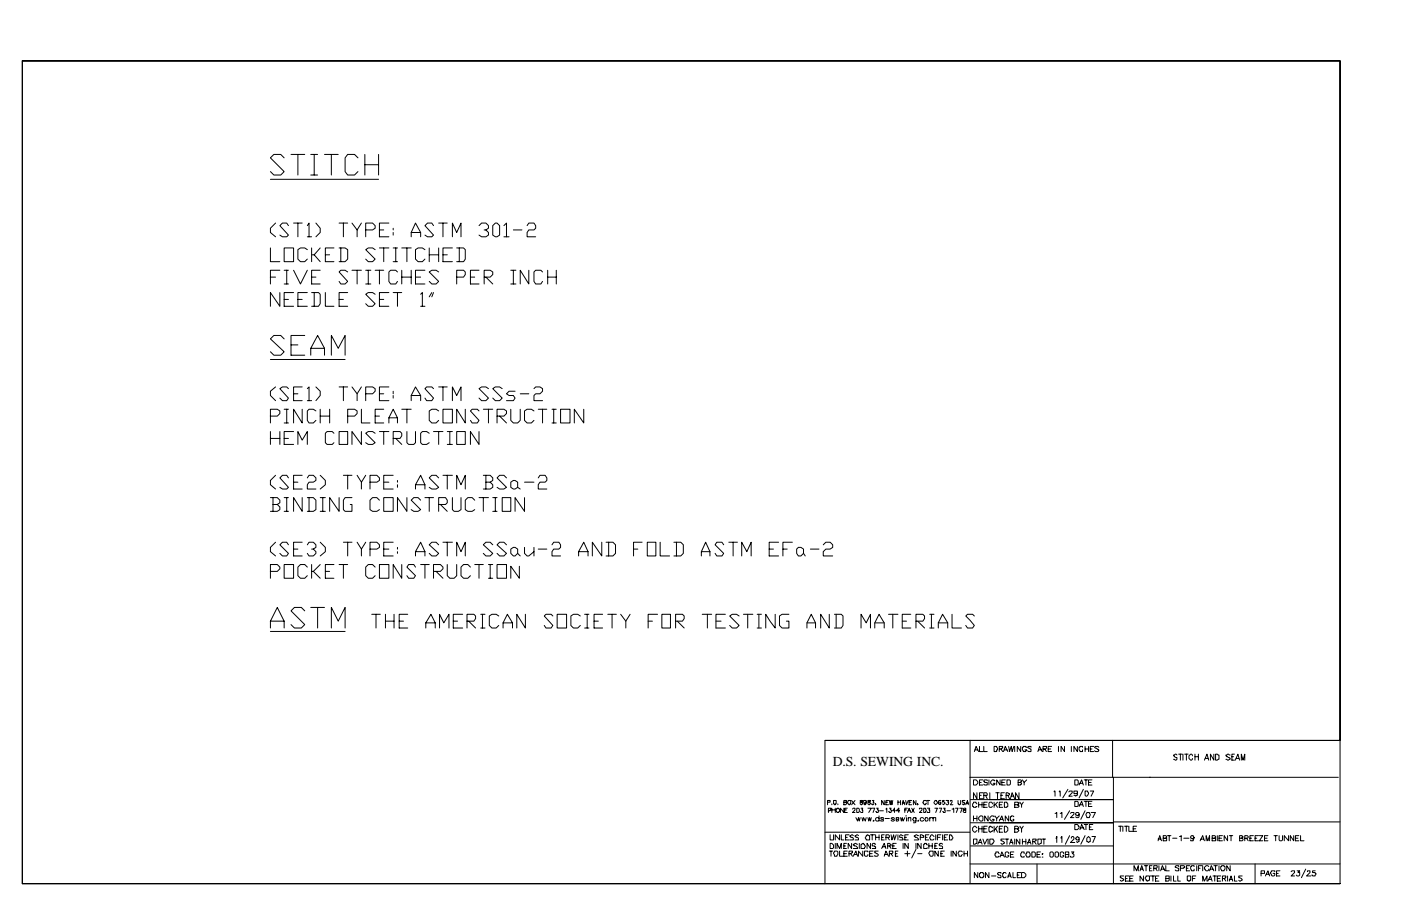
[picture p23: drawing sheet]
<svg xmlns="http://www.w3.org/2000/svg" width="432mm" height="279mm" viewBox="0 0 432 279" stroke-linecap="round" stroke-linejoin="round" font-family="sans-serif">
<defs><g id="words">
<text font-size="4.2" x="256.6" y="236.3">D.S. SEWING INC.</text>
</g></defs>
<g fill="none" stroke="#000" stroke-width=".31">
<path d="M6.9 18.8h406.1v209.5h-158.7v44.2M6.9 18.8v253.7h406.1M6.9 18.8h406.1v253.7M83.3 55.3h33.4M87.6 48.7l-1.1-1.1h-2.1l-1.1 1.1 4.3 4.2-1.1 1.1h-2.1l-1.1-1.1M89.7 47.6h4.2M91.8 47.6v6.4M95.8 47.6h2.1M95.8 54h2.1M96.8 47.6v6.4M100 47.6h4.2M102.1 47.6v6.4"/>
<path d="M110.3 48.7l-1-1.1h-2.1l-.8 1.1v4.2l.8 1.1h2.1l1-1.1M112.4 47.6v6.4M112.4 50.8h4.3M116.7 47.6v6.4M83.3 76.5v4.2h3M84.9 68.8l-1.6 1.6v1.3l1.6 1.3M87.6 76.5h2.9v4.2h-2.9zM88.9 69.6l-.5-.8h-1.4l-.7 .8 2.6 2.9-.5 .5h-1.4l-.7-.5M90.5 68.8h2.6M91.8 68.8v4.2M94.7 69.6l.5-.8v4.2M94.7 77l-.8-.5h-1.3l-.8 .5v2.9l.8 .8h1.3l.8-.8"/>
<path d="M94.7 73h1.3M96 76.5v4.2M96.8 78.6l1.9 2.1M97.4 68.8l1.3 1.6v1.3l-1.3 1.3M98.7 76.5l-1.9 2.1h-.8M100.3 78.6h1.3M102.9 76.5h-2.6v4.2h2.6M104.5 76.5h1.9l.8 .5v2.9l-.8 .8h-1.9M104.5 68.8h2.7M105 76.5v4.2M105.8 68.8v4.2M108.5 68.8l1.6 2.1v2.1"/>
<path d="M111.4 68.8l-1.3 2.1M112.7 70.9h2.1l.8-.5v-.8l-.8-.8h-2.1v4.2M115.6 77l-.8-.5h-1.3l-.8 .5 2.9 2.9-.8 .8h-1.3l-.8-.8M116.9 70.9h1.4M116.9 76.5h3M118.3 76.5v4.2M119.9 68.8h-3v4.2h3M121.2 70.4v.5M121.2 71.7v.8M121.2 76.5h1.3M122 76.5v4.2M123.8 76.5h2.9"/>
<path d="M125.4 76.5v4.2M126.7 73v-1.3l1.4-2.9 1.5 2.9v1.3M126.7 71.7h2.9M131 77l-.8-.5h-1.3l-.8 .5v2.9l.8 .8h1.3l.8-.8M132.3 78.6h2.9M132.3 76.5v4.2M133.6 69.6l-.5-.8h-1.3l-.8 .8 2.6 2.9-.5 .5h-1.3l-.8-.5M135.2 68.8h2.6M135.2 76.5v4.2M136.5 68.8v4.2M136.5 78.6h1.3M139.4 73v-4.2l1.4 2.9 1.3-2.9v4.2"/>
<path d="M139.4 76.5h-2.9v4.2h2.9M140.8 76.5h2.1l.5 .5v2.9l-.5 .8h-2.1M141.6 76.5v4.2M147.6 69.6l.8-.8h1.4l.7 .8v.8l-.7 .5h-.6M149.8 70.9l.7 .8v.8l-.7 .5h-1.4l-.8-.5M152.7 68.8h.5l.8 .8v2.9l-.8 .5h-.5l-.8-.5v-2.9zM155.3 69.6l.8-.8v4.2M155.3 73h1.6M158.2 70.9h2.7M162.5 69.6l.5-.8h1.6l.5 .8v.8l-.5 .5h-1.6l-.5 .8v1.3h2.6M83.3 85.5h1.6M86.3 83.3h-3v4.3"/>
<path d="M86.3 90.2v4.3l-3-4.3v4.3M87.6 83.3h1.3M87.6 87.6h1.3M87.6 92.3h1.3M88.4 83.3v4.3M90.5 83.3l2.1 4.3 2.1-4.3M90.5 90.2h-2.9v4.3h2.9M91.8 92.3h1.3M94.7 90.2h-2.9v4.3h2.9M96 90.2h2.2l.5 .6v2.9l-.5 .8h-2.2M96 85.5h1.4M96.8 90.2v4.3"/>
<path d="M98.7 83.3h-2.7v4.3h2.7M100.3 90.2v4.3h2.6M104.5 92.3h1.3M107.2 83.9l-.8-.6h-1.4l-.5 .6 2.7 2.9-.8 .8h-1.4l-.5-.8M107.2 90.2h-2.7v4.3h2.7M108.5 83.3h2.9M110.1 83.3v4.3M112.7 83.3h1.6M112.7 87.6h1.6M113.5 83.3v4.3M115.6 90.8l-.8-.6h-1.3l-.8 .6 2.9 2.9-.8 .8h-1.3l-.8-.8M115.6 83.3h2.7"/>
<path d="M116.9 83.3v4.3M116.9 92.3h1.4M119.9 90.2h-3v4.3h3M121.2 80.7h1.3M121.2 90.2h2.6M122.5 83.9l-.5-.6h-1.6l-.5 .6v2.9l.5 .8h1.6l.5-.8M122.5 90.2v4.3M123.8 85.5h2.9M123.8 83.3v4.3M126.7 83.3v4.3M128.1 85.5h1.5M129.6 90.8l.6-.6v4.3"/>
<path d="M129.6 94.5h1.4M131 83.3h-2.9v4.3h2.9M133.1 90.2l-.8 1.3M133.6 90.2l-.5 1.3M135.2 83.9l-.8-.6h-1.3l-.8 .6 2.9 2.9-.8 .8h-1.3l-.8-.8M140.8 85.5h2.1l.5-.8v-.8l-.5-.6h-2.1v4.3M145 85.5h1.3M147.6 83.3h-2.6v4.3h2.6M149.2 85.5h1.9l.8-.8v-.8l-.8-.6h-1.9v4.3M149.8 85.5l2.1 2.1M157.4 83.3h1.6M157.4 87.6h1.6"/>
<path d="M158.2 83.3v4.3M163 83.3v4.3l-2.7-4.3v4.3M167.2 83.9l-.5-.6h-1.6l-.5 .6v2.9l.5 .8h1.6l.5-.8M168.8 85.5h2.6M168.8 83.3v4.3M171.4 83.3v4.3M83.3 110.9h23.1M84.9 119.3l-1.6 1.4v1.3l1.6 1.6M87.6 104.5l-1.1-1h-2.1l-1.1 1 4.3 4-1.1 1h-2.1l-1.1-1M88.9 119.9l-.5-.6h-1.4l-.7 .6 2.6 2.9-.5 .8h-1.4l-.7-.8M89.7 106.4h2.1M93.1 119.3h-2.6v4.3h2.6"/>
<path d="M93.9 103.5h-4.2v6h4.2M94.7 119.9l.5-.6v4.3M95.8 109.5v-2.1l2.1-3.9 2.1 3.9v2.1M95.8 107.4h4.2M97.4 119.3l1.3 1.4v1.3l-1.3 1.6M102.1 109.5v-6l2.1 3.9 2.2-3.9v6M104.5 119.3h2.7M105.8 119.3v4.3M108.5 119.3l1.6 2.1v2.2M111.4 119.3l-1.3 2.1M119.9 119.3h-3v4.3h3M133.6 119.9l-.5-.6h-1.6l-.5 .6 2.6 2.9-.5 .8h-1.6l-.5-.8"/>
<path d="M135.2 119.3h2.6M136.5 119.3v4.3M150.5 119.9l-.7-.6h-1.4l-.8 .6 2.9 2.9-.7 .8h-1.4l-.8-.8M154.8 119.9l-.8-.6h-1.3l-.8 .6 2.9 2.9-.8 .8h-1.3l-.8-.8M164.6 119.9l.5-.6h1.3l.8 .6v.8l-.8 .7h-1.3l-.5 .6v1.6h2.6M83.3 128.3h2.2l.8-.8v-.8l-.8-.5h-2.2v4.2M83.3 133.1v4M83.3 135.2h3M86.3 133.1v4M87.6 126.2h1.3M87.6 130.4h1.3M87.6 135.2h1.3"/>
<path d="M88.4 126.2v4.2M90.5 133.1h-2.9v4h2.9M90.5 121.4h1.3M91.8 137.1v-4l1.3 2.6 1.6-2.6v4M93.1 126.2v4.2l-2.6-4.2v4.2M94.7 123.6h1.3M97.4 126.7l-.8-.5h-1.4l-.5 .5v2.9l.5 .8h1.4l.8-.8M98.7 126.2v4.2M98.7 128.3h2.9M101.6 126.2v4.2M102.9 133.6l-.5-.5h-1.6l-.5 .5v2.9l.5 .6h1.6l.5-.6M104.5 133.1h2.7v4h-2.7z"/>
<path d="M107.2 128.3h2.1l.8-.8v-.8l-.8-.5h-2.1v4.2M111.4 126.2v4.2h2.6M111.4 133.1v4l-2.9-4v4M112.7 121.4h2.1l.8-.7v-.8l-.8-.6h-2.1v4.3M115.6 133.6l-.8-.5h-1.3l-.8 .5 2.9 2.9-.8 .6h-1.3l-.8-.6M115.6 128.3h1.3M116.9 121.4h1.4M116.9 133.1h3M118.3 126.2h-2.7v4.2h2.7M118.3 133.1v4M119.9 130.4v-1.5l1.3-2.7 1.3 2.7v1.5M119.9 128.9h2.6"/>
<path d="M121.2 135.2h2.1l.5-.8v-.8l-.5-.5h-2.1v4M121.2 120.7v.7M121.2 122v.8M122 135.2l1.8 1.9M123.8 126.2h2.9M125.4 133.1v3.4l.5 .6h1.6l.6-.6v-3.4M125.4 126.2v4.2M126.7 123.6v-1.6l1.4-2.7 1.5 2.7v1.6M126.7 122h2.9M132.3 133.6l-.8-.5h-1.3l-.6 .5v2.9l.6 .6h1.3l.8-.6M133.6 133.1h2.9M135.2 126.7l-.8-.5h-1.3l-.8 .5v2.9l.8 .8h1.3l.8-.8"/>
<path d="M135.2 133.1v4M136.5 126.2h2.9v4.2h-2.9zM137.8 137.1h1.6M137.8 133.1h1.6M138.6 133.1v4M139.4 123.6v-4.3l1.4 2.7 1.3-2.7v4.3M140.8 133.1h2.6v4h-2.6zM143.4 126.2v4.2l-2.6-4.2v4.2M147.6 126.7l-.5-.5h-1.6l-.5 .5 2.6 2.9-.5 .8h-1.6l-.5-.8M147.6 133.1v4l-2.6-4v4M149 126.2h2.9M150.5 126.2v4.2"/>
<path d="M153.2 128.3h2.1l.8-.8v-.8l-.8-.5h-2.1v4.2M154 128.3l2.1 2.1M157.4 126.2v3.4l.8 .8h1.3l.8-.8v-3.4M158.8 120.7h-1.9l-.8 .7 .8 .6h1.3l.6 .8-.6 .8h-2.1M160.3 121.4h2.7M164.6 126.7l-.8-.5h-1.3l-.8 .5v2.9l.8 .8h1.3l.8-.8M165.9 126.2h2.6M167.2 126.2v4.2M170.1 126.2h1.3M170.1 130.4h1.3M170.7 126.2v4.2M172.8 126.2h2.9v4.2h-2.9z"/>
<path d="M179.9 126.2v4.2l-2.9-4.2v4.2M83.3 153.5h2.2l.8 .8v.7l-.8 .6M84.1 155.6h1.4l.8 .8v.8l-.8 .5h-2.2M84.1 153.5v4.2M84.9 146.6l-1.6 1.6v1.3l1.6 1.3M87.6 153.5h1.3M87.6 157.7h1.3M88.4 153.5v4.2M88.9 147.4l-.5-.8h-1.4l-.7 .8 2.6 2.9-.5 .5h-1.4l-.7-.5M90.5 148.7h1.3M93.1 146.6h-2.6v4.2h2.6M93.1 153.5v4.2l-2.6-4.2v4.2"/>
<path d="M94.7 147.4l.5-.8h1.4l.8 .8v.8l-.8 .5h-1.4l-.5 .8v1.3h2.7M94.7 153.5h1.9l.8 .8v2.9l-.8 .5h-1.9M95.2 153.5v4.2M98.7 146.6l1.6 1.6v1.3l-1.6 1.3M98.7 153.5h1.6M98.7 157.7h1.6M99.5 153.5v4.2M104.5 153.5v4.2l-2.9-4.2v4.2M105.8 146.6h2.7M107.2 146.6v4.2M108.5 153.5h-2.1l-.6 .8v2.9l.6 .5h2.1v-2.1h-.6M110.1 146.6l1.3 2.1v2.1"/>
<path d="M112.7 146.6l-1.3 2.1M114 148.7h2.2l.7-.5v-.8l-.7-.8h-2.2v4.2M116.9 154.3l-.7-.8h-1.4l-.8 .8v2.9l.8 .5h1.4l.7-.5M118.3 153.5h2.9v4.2h-2.9zM118.3 148.7h1.6M121.2 146.6h-2.9v4.2h2.9M122.5 148.2v.5M122.5 149.5v.8M125.4 153.5v4.2l-2.9-4.2v4.2M128.1 150.8v-1.3l1.5-2.9 1.4 2.9v1.3M128.1 149.5h2.9M129.6 154.3l-.7-.8h-1.4l-.8 .8 2.9 2.9-.7 .5h-1.4l-.8-.5"/>
<path d="M131 153.5h2.6M132.3 153.5v4.2M135.2 147.4l-.8-.8h-1.3l-.8 .8 2.9 2.9-.8 .5h-1.3l-.8-.5M135.2 155.6h2.1l.5-.6v-.7l-.5-.8h-2.1v4.2M135.7 155.6l2.1 2.1M136.5 146.6h2.9M137.8 146.6v4.2M139.4 153.5v3.7l.6 .5h1.3l.8-.5v-3.7M140.8 150.8v-4.2l1.3 2.9 1.3-2.9v4.2M146.3 154.3l-.8-.8h-1.3l-.8 .8v2.9l.8 .5h1.3l.8-.5M147.6 153.5h2.9M149 146.6h2.1l.8 .8v.8l-.8 .5"/>
<path d="M149 153.5v4.2M149.8 148.7h1.3l.8 .8v.8l-.8 .5h-2.1M149.8 146.6v4.2M151.9 153.5h1.3M151.9 157.7h1.3M152.7 153.5v4.2M154.8 153.5h2.6v4.2h-2.6zM156.1 147.4l-.8-.8h-1.3l-.8 .8 2.9 2.9-.8 .5h-1.3l-.8-.5M157.4 148.7l.8-.5h.6l.7 .5v1.6l-.7 .5h-.6l-.8-.5zM159.5 150.3l.8 .5M161.7 153.5v4.2l-2.9-4.2v4.2M161.7 148.7h2.9"/>
<path d="M165.9 147.4l.5-.8h1.6l.5 .8v.8l-.5 .5h-1.6l-.5 .8v1.3h2.6M83.3 176.2h2.2l.8-.8v-.5l-.8-.8h-2.2v4.2M84.9 167.2l-1.6 1.6v1.3l1.6 1.3M87.6 174.1h2.9v4.2h-2.9zM88.9 168l-.5-.8h-1.4l-.7 .8 2.6 2.7-.5 .7h-1.4l-.7-.7M90.5 169.3h1.3M93.1 167.2h-2.6v4.2h2.6M94.7 168l.5-.8h1.4l.8 .8v.8l-.8 .5h-.6M94.7 174.9l-.8-.8h-1.3l-.8 .8v2.6l.8 .8h1.3l.8-.8M96 174.1v4.2M96.6 169.3l.8 .8v.6l-.8 .7h-1.4l-.5-.7M96.6 176.2l2.1 2.1"/>
<path d="M98.7 167.2l1.6 1.6v1.3l-1.6 1.3M98.7 174.1l-2.1 2.1h-.6M100.3 176.2h1.3M102.9 174.1h-2.6v4.2h2.6M104.5 174.1h2.7M105.8 174.1v4.2M105.8 167.2h2.7M107.2 167.2v4.2M110.1 167.2l1.3 2.1v2.1M112.7 167.2l-1.3 2.1M114 169.3h2.2l.7-.5v-.8l-.7-.8h-2.2v4.2M115.6 174.9l-.8-.8h-1.3l-.8 .8v2.6l.8 .8h1.3l.8-.8"/>
<path d="M116.9 174.1h3v4.2h-3zM118.3 169.3h1.6M121.2 167.2h-2.9v4.2h2.9M122.5 168.8v.5M122.5 170.1v.6M123.8 174.1v4.2l-2.6-4.2v4.2M128.1 171.4v-1.3l1.5-2.9 1.4 2.9v1.3M128.1 174.9l-.6-.8h-1.6l-.5 .8 2.7 2.6-.6 .8h-1.6l-.5-.8M128.1 170.1h2.9M129.6 174.1h2.7M131 174.1v4.2M133.6 176.2h2.1l.8-.8v-.5l-.8-.8h-2.1v4.2"/>
<path d="M134.4 176.2l2.1 2.1M135.2 168l-.8-.8h-1.3l-.8 .8 2.9 2.7-.8 .7h-1.3l-.8-.7M136.5 167.2h2.9M137.8 174.1v3.4l.8 .8h1.4l.8-.8v-3.4M137.8 167.2v4.2M140.8 171.4v-4.2l1.3 2.9 1.3-2.9v4.2M145 174.9l-.8-.8h-1.3l-.8 .8v2.6l.8 .8h1.3l.8-.8M146.3 174.1h2.7M147.6 174.1v4.2M150.5 178.3h1.4M150.5 174.1h1.4M151.1 174.1v4.2"/>
<path d="M151.9 168l-.8-.8h-1.3l-.8 .8 2.9 2.7-.8 .7h-1.3l-.8-.7M153.2 174.1h2.9v4.2h-2.9zM156.1 168l-.8-.8h-1.3l-.8 .8 2.9 2.7-.8 .7h-1.3l-.8-.7M157.4 169.3l.8-.5h.6l.7 .5v1.4l-.7 .7h-.6l-.8-.7zM159.5 170.7l.8 .7M160.1 174.6v3.7l-2.7-3.7v3.7M161.7 168.8v1.9l.8 .7h.5l1.6-1.3M164.6 168.8v2.6M165.9 169.3h2.6M170.1 168l.6-.8h1.5l.6 .8v.8l-.6 .5h-1.5l-.6 .8v1.3h2.7M178.3 171.4v-1.3l1.6-2.9 1.3 2.9v1.3M178.3 170.1h2.9"/>
<path d="M185.5 167.2v4.2l-2.9-4.2v4.2M186.8 167.2h2.1l.8 .8v2.7l-.8 .7h-2.1M187.6 167.2v4.2M195.3 169.3h1.3M197.9 167.2h-2.6v4.2M199.5 167.2h2.6v4.2h-2.6zM203.5 167.2v4.2h2.9M207.7 167.2h2.1l.8 .8v2.7l-.8 .7h-2.1M208.5 167.2v4.2M216.2 171.4v-1.3l1.3-2.9 1.3 2.9v1.3M216.2 170.1h2.6M223 168l-.5-.8h-1.6l-.5 .8 2.6 2.7-.5 .7h-1.6l-.5-.7"/>
<path d="M224.6 167.2h2.7M226 167.2v4.2M228.6 171.4v-4.2l1.6 2.9 1.3-2.9v4.2M237.1 169.3h1.3M240 167.2h-2.9v4.2h2.9M241.3 169.3h1.3M244.2 167.2h-2.9v4.2M245.5 169.3l.6-.5h.8l.7 .5v1.4l-.7 .7h-.8l-.6-.7zM247.6 170.7l.6 .7M249.8 169.3h2.6M253.7 168l.8-.8h1.4l.7 .8v.8l-.7 .5h-1.4l-.8 .8v1.3h2.9M83.3 193.7v-2.1l2.2-4.3 2.1 4.3v2.1"/>
<path d="M83.3 194.7h23.1M83.3 191.6h4.3M93.9 188.4l-1-1.1h-2.1l-1.1 1.1 4.2 4.2-1 1.1h-2.1l-1.1-1.1M95.8 187.3h4.2M97.9 187.3v6.4M102.1 193.7v-6.4l2.1 4.3 2.2-4.3v6.4M114.6 189.4h2.6M115.9 189.4v4.3M118.8 191.6h2.6M118.8 189.4v4.3M121.4 189.4v4.3M123 191.6h1.4"/>
<path d="M125.7 189.4h-2.7v4.3h2.7M131.2 193.7v-1.6l1.6-2.7 1.3 2.7v1.6M131.2 192.1h2.9M135.5 193.7v-4.3l1.3 2.7 1.6-2.7v4.3M139.7 191.6h1.3M142.6 189.4h-2.9v4.3h2.9M143.9 191.6h2.1l.6-.8v-.8l-.6-.6h-2.1v4.3M144.5 191.6l2.1 2.1M148.2 189.4h1.3M148.2 193.7h1.3M148.7 189.4v4.3M153.7 190l-.8-.6h-1.3l-.8 .6v2.9l.8 .8h1.3l.8-.8"/>
<path d="M155 193.7v-1.6l1.4-2.7 1.6 2.7v1.6M155 192.1h3M161.9 189.4v4.3l-2.6-4.3v4.3M170.4 190l-.5-.6h-1.6l-.6 .6 2.7 2.9-.5 .8h-1.6l-.6-.8M171.7 189.4h2.9v4.3h-2.9zM178.9 190l-.8-.6h-1.4l-.8 .6v2.9l.8 .8h1.4l.8-.8M180.2 189.4h1.3M180.2 193.7h1.3M181 189.4v4.3M183.1 191.6h1.3M185.7 189.4h-2.6v4.3h2.6M187.3 189.4h2.7"/>
<path d="M188.6 189.4v4.3M191.3 189.4l1.6 2.2v2.1M194.2 189.4l-1.3 2.2M199.8 191.6h1.3M202.7 189.4h-2.9v4.3M204 189.4h2.6v4.3h-2.6zM208.2 191.6h2.1l.6-.8v-.8l-.6-.6h-2.1v4.3M208.8 191.6l2.1 2.1M216.4 189.4h2.9M218 189.4v4.3M220.7 191.6h1.5M223.6 189.4h-2.9v4.3h2.9"/>
<path d="M227.8 190l-.8-.6h-1.3l-.8 .6 2.9 2.9-.8 .8h-1.3l-.8-.8M229.1 189.4h2.9M230.5 189.4v4.3M233.4 189.4h1.3M233.4 193.7h1.3M233.9 189.4v4.3M238.9 189.4v4.3l-2.9-4.3v4.3M243.2 189.4h-2.2l-.8 .6v2.9l.8 .8h2.2v-2.1h-.8M248.7 193.7v-1.6l1.3-2.7 1.4 2.7v1.6M248.7 192.1h2.7M255.6 189.4v4.3l-2.7-4.3v4.3M257.2 189.4h2.1l.5 .6v2.9l-.5 .8h-2.1"/>
<path d="M257.7 189.4v4.3M265.4 193.7v-4.3l1.6 2.7 1.3-2.7v4.3M269.6 193.7v-1.6l1.3-2.7 1.6 2.7v1.6M269.6 192.1h2.9M273.8 189.4h3M275.2 189.4v4.3M278.1 191.6h1.3M280.7 189.4h-2.6v4.3h2.6M282.3 191.6h2.1l.6-.8v-.8l-.6-.6h-2.1v4.3M282.8 191.6l2.2 2.1M286.5 189.4h1.4M286.5 193.7h1.4"/>
<path d="M287.1 189.4v4.3M289.2 193.7v-1.6l1.3-2.7 1.6 2.7v1.6M289.2 192.1h2.9M293.4 189.4v4.3h2.9M300.3 190l-.5-.6h-1.6l-.5 .6 2.6 2.9-.5 .8h-1.6l-.5-.8M254.3 228.3h158.7M299 239.7h44.2M299 228.3v44.2M300.3 231.8l.5-1.6 .8 1.6M300.6 231.2h.8M301.9 230.2v1.6h1M303.2 230.2v1.6h1.1"/>
<path d="M306.4 230.2h.8l.2 .5-.2 1.1h-.8zM308 231l1-.3v-.5h-1v1.6M308.5 231l.5 .8M309.3 231.8l.5-1.6 .8 1.6M309.6 231.2h.8M310.9 230.2l.2 1.6 .6-1.6 .2 1.6 .6-1.6M312.7 230.2v1.6M314.6 230.2v1.6l-1.1-1.6v1.6M316.4 230.5h-.2v-.3h-.8v.3h-.3v.7l.3 .6h.8l.2-.6h-.5M317.8 230.5v-.3h-.8l-.3 .3 1.1 .5v.8h-.8l-.3-.3M319.9 231.8l.5-1.6 .8 1.6M320.1 231.2h.8"/>
<path d="M321.5 231h.8l.2-.3v-.5h-1v1.6M322 231l.5 .8M323.1 231h.7M324.1 230.2h-1v1.6h1M326.2 230.2v1.6M328.1 230.2v1.6l-1.1-1.6v1.6M330.2 230.2v1.6M332.1 230.2v1.6l-1.1-1.6v1.6M333.6 230.5v-.3h-.8v.3h-.2v.7l.2 .6h.8v-.6M334.4 231h1.1M334.4 230.2v1.6M335.5 230.2v1.6"/>
<path d="M336 231h.5M337.1 230.2h-1.1v1.6h1.1M338.7 230.5l-.3-.3h-.8l-.3 .3 1.1 .5 .3 .5-.3 .3h-.8l-.3-.3M342.9 228.3v11.4M354.3 239.7h58.2M354.5 239.7h-11.3v32.8M362.7 232.8l-.2-.2-.8 .2 .2 .6 .8 .2v.6l-.2 .2-.8-.2M363.3 232.6h1M363.8 232.6v1.8M364.6 232.6v1.8M365.1 232.6h1.1M365.7 232.6v1.8"/>
<path d="M367.5 233.1l-.3-.5-.8 .5v.8l.6 .5 .5-.2v-.3M368.3 232.6v1.8M368.3 233.4h1.1M369.4 232.6v1.8M371.2 234.4l.8-1.8 .5 1.8M371.5 233.9h.8M374.1 232.6v1.8l-1-1.8v1.8M374.6 232.6l1.1 .2v1.4l-.5 .2h-.6zM379.1 232.8l-.5-.2-.8 .2 .3 .6 1 .5v.3l-.5 .2-.8-.2M379.7 233.4h.5M380.5 232.6h-.8v1.8h.8M380.7 234.4l.8-1.8 .6 1.8"/>
<path d="M381 233.9h.8M382.6 234.4v-1.8l.5 1.8 .5-1.8v1.8M254.3 256.6h44.7M255.1 247.4h.8v-.5h-.8v1.3M255.3 250h.6v-.2h.2v-.6h-.8v1.4M255.9 257.4v1.6h1v-1.6M256.4 247.9v.3zM256.4 249.2v1.4M256.4 249.8h1M256.9 246.9h.8v1h-.3v.3l-.5-.3zM257.4 249.2v1.4M257.7 249.5h.3v-.3h.5v.3h.3v.8h-.3v.3h-.5v-.3h-.3z"/>
<path d="M258.2 247.9v.3zM258.8 257.4v1.6l-1.4-1.6v1.6M259.3 257.4v1.6h.8M260.1 249.2v1.4l-1.1-1.4v1.4M260.1 247.4h.8v-.5h-.8v1.3h.5l.3-.3v-.5h-.3M260.3 249.8h.6M260.6 258.2h.5M261.1 249.2h-.8v1.4h.8M261.4 246.9h.8v1a.56 .56 0 0 1-.8 0 .56 .56 0 0 1 0-.8zM261.7 257.4h-1.1v1.6h1.1M262.5 246.9l1 1.3M262.7 249.5l.3-.3h.5v.6l-.8 .8h.8"/>
<path d="M263 257.7l-.3-.3-.8 .3 .3 .5h.5l.3 .3v.5h-1.1M263.5 246.9l-1 1.3M263.8 252.1l.5 1.1 .3-1.1 .2 1.1 .3-1.1M264.1 249.2h.5l.2 .3v.8l-.2 .3h-.5zM264.6 257.7l-.3-.3-.8 .3 .3 .5h.5l.3 .3v.5h-1.1M265.1 246.9l.3 .5 .5 .2-.3 .6-.5-.3v-.5h.5l.3-.5zM265.4 249.2h.5l-.3 .6h.3v.8h-.5l-.3-.3M265.6 252.1l.3 1.1 .3-1.1 .5 1.1 .3-1.1M267 257.7h.2v-.3l.8 .3v1.3h-1l-.3-.5zM267 247.1v.3l-.6 .2-.2-.2v-.5h.8v1h-.3v.3l-.5-.3M267.5 246.9v.2l.8 .5-.3 .6-.5-.3v-.5h.5l.3-.5zM267.5 249.2h1.1l-.8 1.4"/>
<path d="M267.5 252.1l.3 1.1 .2-1.1 .3 1.1 .3-1.1M268.3 257.4h1.3M268.8 249.2h.8l-.5 1.4M268.8 246.9h.5l-.2 .5h.2v.5l-.2 .3-.5-.3M268.8 257.4v1.6M269.1 253.2l.2-.3v.3zM269.9 247.9v.3M269.9 258.2h1M269.9 257.4v1.6M270.1 249.2h.6l-.3 .6 .5 .2-.2 .6h-.6v-.3h-.2M270.9 252.4l-.2-.3h-.6l-.2 .3v.5l.2 .3h.6l.2-.3M270.9 251.6v1.6"/>
<path d="M270.9 257.4v1.6M271.2 250h1.1M271.7 258.2h.6M272.3 252.4v-.3h-.8l.2 .6h.6v.5h-.8v-.3M272.5 257.4h-.8v1.6h.8M272.5 246.9v1.3l-.8-1.3v1.3M272.8 252.4h1.3M273 258.2h1.1v-.5l-.3-.3h-.8v1.6M273 249.5l.3-.3v1.4M273 247.4h.6M273.6 258.2l.5 .8M273.8 246.9h-.8v1.3h.8"/>
<path d="M274.1 249.2h.5l-.2 .6 .5 .2-.3 .6h-.5v-.3h-.3M274.1 246.9l.3 1.3 .2-1.3 .3 1.3 .3-1.3M274.6 257.4l.3 1.6 .5-1.6 .3 1.6 .5-1.6M275.7 252.4l-.3-.3h-.5l-.3 .3 1.1 .5-.3 .3h-.5l-.3-.3M276 250h-.8l.5-.8v1.4M276.2 252.7h.8v-.6h-.8v1.1h.6l.2-.3M276.8 246.9v1.3M276.8 257.4v1.6M276.8 247.4h.7M277.3 250h-1.1l.8-.8v1.4M277.5 252.1l.3 1.1 .3-1.1 .2 1.1 .6-1.1M277.5 246.9v1.3"/>
<path d="M278.1 248.2l.2-1.3 .6 1.3M278.1 247.6h.8M278.3 257.7l-.5-.3-.5 .3v.5h.8l.2 .6v.2h-1M278.9 258.2h.5M278.9 249.8h.5M279.1 251.6h.3zM279.1 246.9l.3 1.3 .5-1.3M279.4 252.1v1.1M279.7 249.2h-.8v1.4M279.7 250.6l.5-1.4 .5 1.4M279.9 257.4h-1v1.6h1M279.9 252.4l.3-.3h.5v1.1"/>
<path d="M279.9 250h.6M279.9 252.1v1.1M280.2 247.4h.5M281 246.9h-.8v1.3h.8M281 249.2l.8 1.4M281.8 249.2l-.8 1.4M282.3 246.9v1.3l-.8-1.3v1.3M282.3 252.1v1.4l-.3 .2h-.5M282.3 252.4l-.3-.3h-.5l-.2 .6 .2 .5h.5l.3-.3M282.8 253.2l.3-.3v.3zM282.8 247.9v.3M283.1 257.7l-.5-.3-.8 .3 .2 .5h.6l.5 .6v.2h-1.3"/>
<path d="M283.4 249.5v-.3h.8v.6l-.8 .8h.8M283.6 258.2h1.1v-.5l-1.1-.3v1.6M284.7 249.2h.5l.3 .6-.3 .8h-.5zM284.7 252.4l-.3-.3h-.5l-.3 .3v.5l.3 .3h.5l.3-.3M285.2 252.1h.6l.2 .3v.5l-.2 .3h-.6l-.2-.5zM285.2 258.2h.6M285.5 247.1v-.2h-.8v.2a.56 .56 0 0 0 0 .8 .56 .56 0 0 0 .8 0v-.3M285.8 249.2h.7l-.2 .6h.2v.8h-.7v-.3M285.8 246.9h.7M286 246.9v1.3M286.3 257.4h-1.1v1.6h1.1M286.5 252.4l.3-.3h.5l.3 .3v.8"/>
<path d="M286.5 252.1v1.1M287.6 252.4v-.3h.8v1.1M287.9 258l-.8-.6-.6 .8 .3 .8h.8l.3-.2M288.1 246.9h.6l.2 .5-.5 .8-.5-.6zM288.1 249.2h.8l-.5 1.4M288.4 257.4v1.6M288.9 258.2h.8M289.5 249.2h.7l-.5 1.4M290 257.4h-1.1v1.6M290 246.9h-.5l-.3 .2v.8l.5 .3v-.3h.3v-.5h-.8v.2M290.5 257.4v1.6M290.8 249.2h.5l-.3 .6h.3v.8h-.5v-.3h-.3"/>
<path d="M291 246.9h-.5v.5l.3-.3 .5 .5-.5 .6-.3-.3M291 258.2h.6M291.6 246.9h.8l-.3 .5h.3v.5l-.3 .3-.5-.3M291.8 250h1.1M292.1 257.4h-1.1v1.6h1.1M292.6 257.4h.6l.5 .8-.3 .8h-.8zM292.9 247.1v-.2h.5v.5l-.5 .8h.8M293.4 249.5l.6-.3v1.4M294.5 249.2h.8l-.6 1.4M295.3 246.9v1h.2v.3l.6-.3v-1M295.8 249.2h.8l-.5 1.4M297.1 249.2l-.2 .3 .2 .3h.6v.8h-.6l-.2-.3 .2-.5h.6v-.6z"/>
<path d="M297.4 246.9h-.8v.5h.5v.2h.3l-.3 .6-.5-.3M297.7 248.2l.5-1.3 .2 1.3M297.9 247.6h.5M299.2 246.6h44M299.2 253.7h44M300 240.5h.8l.6 .5v.6l-.6 .5h-.8zM300 258.8h1.1v1.3l-1.1 .2zM300 251.6v1.6M300 252.4h1.1M301.1 247.9l-.3-.5h-.8l-.2 .5v.8h.2v.3h.8v-.3h.3M301.1 244.5v1.8l-1.1-1.8v1.8M301.1 255.3l-.5-.5-.8 .5v.8l.5 .5 .8-.5"/>
<path d="M301.1 251.6v1.6M301.6 248.2h1.1M301.6 255.6h1.1M301.6 247.4v1.6M301.6 254.8v1.8M301.6 259.8h.8M301.9 241.3h.5M301.9 245.3h.5M302.2 251.6h.5l.2 .3v1l-.2 .3h-.5l-.6-.5v-.6zM302.7 247.4v1.6M302.7 254.8v1.8M302.9 240.5h-1v1.6h1"/>
<path d="M302.9 244.5h-1v1.8h1M302.9 258.8l.6 1.5 .8-1.5M303.2 245.3h1.1v-.6l-.3-.2h-.8v1.8M303.2 248.2h.8M303.2 255.6h.8M303.7 245.3l.6 1M304.3 240.8v-.3h-.8l-.3 .3 .3 .5h.8v.8h-.8l-.3-.3M304.3 247.4h-1.1v1.6h1.1M304.3 254.8h-1.1v1.8h1.1M304.5 251.6v1.6l-1-1.6v1.6M304.5 258.8v1.5M304.8 240.5v1.6"/>
<path d="M305.1 258.8h1l.3 .8-.5 .7h-.8zM305.1 244.5v1.8M305.9 247.9l-.3-.5h-.5l-.3 .2v1.1l.3 .3h.5l.3-.3M305.9 255.3v-.2l-.6-.3-.5 .3v1.3l.5 .2 .6-.2v-.3M306.4 251.9l-.3-.3h-.5l-.5 .5v.6l.5 .5h.5l.3-.5h-.5M306.4 247.4v1.6M306.4 254.8v1.8M306.7 240.8h-.3v-.3h-.5l-.6 .5v.6l.6 .5h.5v-.3h.3v-.2h-.6M306.7 251.6l.5 .8v.8M306.9 248.2l.5 .8M306.9 244.5h1.1M306.9 255.6l.5 1"/>
<path d="M307.4 247.4l-1 1M307.4 244.5v1.8M307.4 254.8l-1 1.3M308 253.2l.8-1.6 .5 1.6M308 248.2h.8M308 255.6h.8M308 251.6l-.8 .8M308.2 240.5v1.6l-1-1.6v1.6M308.2 252.7h.8M308.5 245.3h.5M308.8 241.3h.8M309 247.4h-1v1.6h1"/>
<path d="M309 254.8h-1v1.8h1M309.6 247.4h.8l.2 .5v.8h-.2v.3h-.8zM309.6 254.8h.5l.5 .5v.8l-.5 .5h-.5zM309.6 244.5h-1.1v1.8h1.1M309.6 258.8h-1.1v.5l1.1 .5v.3l-.6 .2-.5-.2M309.8 240.5h-1v1.6h1M309.8 258.8h1.1M310.1 245.3h.8l.2-.6-1-.2v1.8M310.4 240.5h.7l.3 .3v1l-.3 .3h-.7zM310.4 258.8v1.5M310.6 245.3l.5 1M310.9 251.6v1.6l-1.1-1.6v1.6"/>
<path d="M311.4 246.3l.5-1.8 .8 1.8M311.4 259.8h.8M311.7 245.5h.8M312.5 251.9l-.3-.3h-.5v.3h-.3v1h.3v.3h.5l.3-.3v-.2h-.3M312.7 248.2h1.1v-.3h.3l-.3-.5h-1.1v1.6h1.1l.3-.3v-.3l-.6-.2M312.7 255.6h1.1l.3-.3-.6-.5h-.8v1.8h.8l.6-.5-.6-.5M312.7 258.8v1.5M313.8 241.3h.8v-.3h.3l-.3-.5h-.8v1.6h.8v-.3h.3v-.2l-.6-.3M314.1 244.5v1.8l-1.1-1.8v1.8M314.3 247.4l.6 .8v.8M314.3 258.8v1.5l-1-1.5v1.5M314.3 254.8l.6 .8v1"/>
<path d="M315.1 240.5l.5 .8v.8M315.1 258.8v1.5M315.1 259.6h1.1M315.4 247.4l-.5 .8M315.4 254.8l-.5 .8M316.2 258.8v1.5M316.4 240.5l-.8 .8M316.7 259.8h.8M318.3 259.6l1.1-.3v-.5h-1.1v1.5M318.8 259.6l.6 .7M319.9 258.8h1v1.3l-1 .2zM321.2 258.8h1.1"/>
<path d="M321.7 258.8v1.5M324.9 244.2v-.3h.3v1.6M325.2 250.8l.5-.2v1.5M325.4 258.5l.3-.5v1.8M326.5 244.2v-.3h.3v1.6M326.8 250.8l.5-.2v1.5M327 258.5l.3-.5v1.8M329.1 243.4l-1.5 2.7M329.4 244.2l.3-.3h.8v.6l-1.1 1h1.1M329.7 250l-1.6 2.7M329.7 257.7l-1.4 2.6M329.9 250.8l.3-.2h.8v.5l-1.1 1h1.1"/>
<path d="M330.2 258.5l.3-.5 .5 .2v.6l-1.1 1h1.4M331.3 240.5h.8l.2 .3v1l-.2 .3h-.8zM331.3 247.1h.8l.2 .3v1l-.2 .3h-.8zM331.3 254.3h.8l.2 .5h.3v.5l-.5 .6h-.8zM332.1 244.5v.2h-1.1v-.8h1.1v1.4l-.6 .2-.5-.2M332.6 242.1l.8-1.6 .5 1.6M332.6 248.7l.8-1.6 .5 1.6M332.6 251.1v.3l-.5 .2-.6-.2v-.6l.3-.2h.5l.3 .2v1.1l-.3 .2h-.5l-.3-.2M332.6 258.8l-.3 .2h-.5v-.2h-.3l.6-.8 .5 .2v1.4l-.5 .2-.3-.2M332.8 255.9l.6-1.6 .8 1.6M332.8 241.6h.8M332.8 248.2h.8"/>
<path d="M333.1 255.3h.8M333.9 243.4l-1.3 2.7M334.2 240.5h1M334.2 247.1h1M334.2 254.3h1M334.4 243.9h.8l.3 .6-.5 1-.6-.2zM334.4 250l-1.3 2.7M334.4 257.7l-1.3 2.6M334.7 240.5v1.6M334.7 247.1v1.6M334.7 254.3v1.6M335 250.6h.8l.2 .5-.2 1h-.8l-.3-.7z"/>
<path d="M335 258.5l.5-.5 .5 .5v1.1l-.5 .2-.5-.2zM335.5 241.3h.8M335.5 247.9h.8M335.8 255.1h.5M336 243.9h1.1l-.8 1.6M336.3 250.6h1.3l-.8 1.5M336.5 240.5h-1v1.6h1M336.5 247.1h-1v1.6h1M336.5 258h1.1l-.8 1.8M336.8 254.3h-1v1.6h1M343.2 253.5h69.8M344.8 254.8h1"/>
<path d="M345.3 254.8v1.6M346.1 254.8v1.6M346.6 254.8h1.1M347.1 254.8v1.6M347.9 254.8v1.6h1.1M349.2 255.6h.8M350.3 254.8h-1.1v1.6h1.1M356.9 259.3l.6-1.6 .5 1.6M356.9 258.8h.8M358.5 258.5h.8l.3-.3-.3-.5h-.8v1.6h1.1v-.8h-.6M359.8 257.7h1.1M360.4 257.7v1.6"/>
<path d="M361.4 258.5h1.3M363.5 258l.6-.3v1.6M364.9 258.5h1.5M368 258.2l-.5 .6-.5-.3v-.5l.2-.3h.6l.2 .8-.2 .8h-.8v-.3M369.9 259.3l.8-1.6 .5 1.6M370.2 258.8h.7M371.7 259.3v-1.6l.6 1.6 .5-1.6v1.6M373.6 258.5h.8l.2-.3-.2-.5h-.8v1.6h1v-.8h-.5M375.2 257.7v1.6M375.7 258.5h.8M376.8 257.7h-1.1v1.6h1.1M378.4 257.7v1.6l-1.1-1.6v1.6"/>
<path d="M378.9 257.7h1M379.4 257.7v1.6M382.1 258.5h.8v-.3h.2l-.2-.5h-.8v1.6h.8l.2-.3v-.2l-.5-.3M383.6 258.5h.8l.3-.5-.3-.3h-.8v1.6M384.2 258.5l.5 .8M385.2 258.5h.6M386.3 257.7h-1.1v1.6h1.1M386.8 258.5h.5M387.9 257.7h-1.1v1.6h1.1M388.1 257.7h1.1l-1.1 1.6h1.1M389.7 258.5h.8M390.8 257.7h-1.1v1.6h1.1"/>
<path d="M392.6 257.7h1.1M393.2 257.7v1.6M394.2 257.7v1.3l.3 .3h.5l.3-.3v-1.3M397.1 257.7v1.6l-1.3-1.6v1.6M398.7 257.7v1.6l-1-1.6v1.6M399.3 258.5h.7M400.3 257.7h-1v1.6h1M400.8 257.7v1.6h1.1M255.6 262.5h1M255.9 260.1h.5l.5 .5v.8l-.3 .3h-.7zM256.1 262.5v1.6M257.2 262.5h.8l.2 .2v.8l-.2 .6h-.8v-.6l-.3-.2z"/>
<path d="M257.4 260.1v1.6M258 261.7v-1.6l.8 1.6 .5-1.6v1.6M258.8 262.5v1.6h1M260.1 260.9h.5M260.1 263.3h.8M260.9 260.1h-.8v1.6h.8M261.1 262.5h-1v1.6h1M261.7 263.3l1-.3v-.5h-1v1.6M262.2 263.3l.5 .8M262.5 260.1v1.6l-1.1-1.6v1.6M263 264.1l.8-1.6 .5 1.6M263.3 263.5h.8"/>
<path d="M264.3 260.3l-.5-.2-.8 .2 .3 .6h.5l.5 .5v.3h-1.3M264.8 260.1v1.6M265.4 260.3l.5-.2 .5 .2 .3 .6-.3 .8h-1zM265.9 262.5v1.6l-1.3-1.6v1.6M267.5 262.7v-.2h-1.1v1.3l.3 .3h.5l.3-.6M268 263.3h.8M268.3 260.1v1.6l-1.1-1.6v1.6M269.1 262.5h-1.1v1.6h1.1M269.9 260.3h-.3v-.2h-.5l-.3 .2v.6h.8v.2h.3v.6h-1.1M270.7 262.5h-1.1v.5l1.1 .5-.3 .6h-.8v-.3M271.7 261.7l.8-1.6 .5 1.6M272 261.1h.8"/>
<path d="M272.5 264.1l.5-1.6 .8 1.6M272.8 263.5h.8M273.6 260.9h1v-.6l-1-.2v1.6M274.1 263.3h.8l.3-.3v-.5h-1.1v1.6M274.1 260.9l.5 .8M274.6 263.3l.6 .8M275.2 260.9h.5M276 263.3h.5M276.2 260.1h-1v1.6h1M276.8 262.5h-.8v1.6h.8M278.3 260.1v1.6M278.9 263.3h1.6"/>
<path d="M279.7 262.5v1.6M279.9 260.1v1.6l-1-1.6v1.6M282.3 260.1v1.6M282.3 261.9l-1.3 2.7M282.8 263.3h1.4M283.9 260.1v1.6l-1.1-1.6v1.6M285.8 260.6l-.3-.5h-.5v.2h-.3v1.4h1.1v-.3M286.3 260.9h1M286.3 260.1v1.6M286.5 262.5h1.1v1.3l-.3 .3h-.5l-.3-.3-.2-.5zM287.3 260.1v1.6M288.1 260.9h.6"/>
<path d="M288.9 260.1h-.8v1.6h.8M289.2 262.5v1.6l-1.1-1.6v1.6M290 263.3h.5M290.5 260.3l-.3-.2h-.5v.2h-.2l.2 .6h.5l.3 .2v.6h-1M291 262.5h-1v1.6h1M293.2 262.5v1.6M294.7 262.5v1.6l-1-1.6v1.6M296.6 262.7l-.3-.2h-.8l-.2 .5 .2 1.1h.8l.3-.6M297.1 263.3h1.1M297.1 262.5v1.6M298.2 262.5v1.6M299 266.4h114"/>
<path d="M299.2 260.9h44M301.4 269.1v1.6l-1.1-1.6v1.6M301.4 260.3l.8-1.5 .5 1.5M301.9 269.3h.3v-.2h.7v.2h.3v1.1h-.3v.3h-.7v-.3h-.3zM304.8 269.1v1.6l-1.1-1.6v1.6M305.6 270.1h1.3M308 263.3l-.3-.6h-.8v.6h-.2l.2 1h.8v-.2h.3M308.2 264.3l.6-1.6 .8 1.6M308.5 269.3v-.2h-.8l-.3 .2 .3 .6h.5l.3 .2v.6h-.8l-.3-.3M308.5 263.8h.8M310.1 269.3l-.3-.2h-.5v.2h-.3v1.1h.3v.3h.5l.3-.3M310.6 270.7l.5-1.6 .6 1.6"/>
<path d="M310.6 270.1h.8M310.9 263.3l-.3-.6h-.5l-.3 .3v1.1l.3 .2h.5l.3-.2v-.3h-.3M311.1 260.3l.6-1.5 .5 1.5M311.4 263.5h.8M312.2 269.1v1.6h.8M312.5 262.7h-1.1v1.6h1.1M313.5 269.9h.6M314.6 269.1h-1.1v1.6h1.1M314.9 269.1h.7l.6 .5v.5l-.6 .6h-.7zM315.6 263.3v-.6h-.7l-.3 .6v.8h.3v.2h.7v-.2M316.4 262.7h.8l.3 .6v.8h-.3v.2h-.8l-.2-.5zM316.7 260.3l.5-1.5 .6 1.5"/>
<path d="M318 262.7h.8l.3 .3v1.1l-.3 .2h-.8zM319.6 266.4v6.1M319.6 263.5h.8M320.7 262.7h-1.1v1.6h1.1M321.2 263.3h.3l-.3 .2zM321.2 264.3h.3zM323.6 263a.66 .66 0 0 1 1 0v1.1l-.2 .2h-.6l-.2-.2zM325.4 262.7h.6l.2 .3v1.1l-.2 .2h-.6l-.2-.2v-1.1zM327.8 263.3l-.2-.6h-.6l-.2 .3v1.1l.2 .2h.6l.2-.2v-.3h-.2M328.3 263.5h1.1v-.8h-1.1v1.6h1.1v-.8h-.3M330.2 262.7h.8l-.5 .6 .5 .2v.6l-.3 .2h-.8v-.2M346.3 270.1h-1v.6l1 .5v.3l-.5 .2-.5-.2"/>
<path d="M346.9 270.9h.5M347.9 270.1h-1v1.6h1M348.2 270.9h.8M349.2 270.1h-1v1.6h1M349.5 268.6v-1.6l.8 1.6 .5-1.6v1.6M351.4 268.6l.5-1.6 .5 1.6M351.6 268h.6M352.4 270.1v1.6l-1-1.6v1.6M352.7 267h1M353.2 270.1h1.1v1.4l-.6 .2-.5-.2-.2-.6zM353.2 267v1.6M354.3 267.8h.5"/>
<path d="M354.5 270.1h1.4M355.1 267h-.8v1.6h.8M355.3 270.1v1.6M355.6 267.8h.8l.3-.3v-.5h-1.1v1.6M356.1 267.8l.6 .8M356.1 270.9h.6M357.2 270.1h-1.1v1.6h1.1M357.2 267v1.6M357.7 268.6l.5-1.6 .8 1.6M358 268h.8M359.3 267v1.6h1.1M359.3 270.9h.8l.3-.2v-.6h-1.1v1.6h.8l.3-.2v-.6h-.3"/>
<path d="M360.9 270.1v1.6M361.7 270.1v1.6h.8M363 270.1v1.6h.8M363.3 267.2v-.2h-.8l-.3 .2v.3l1.1 .3v.8h-.8l-.3-.3M363.8 267.8h1.1l.2-.6-.2-.2h-1.1v1.6M365.7 267.8h.5M365.9 270.1h1.1v1.4h-.3v.2h-.5v-.2h-.3zM366.7 267h-1v1.6h1M367.5 270.9h.8M368 267.2v-.2h-.8v.2h-.2v.8l.2 .6h.8v-.6M368.6 270.1h-1.1v1.6M368.8 267v1.6"/>
<path d="M369.4 267.8h.5M370.4 267h-1v1.6M370.7 271.7v-1.6l.5 1.6 .8-1.6v1.6M370.7 267v1.6M372.3 271.7l.8-1.6 .5 1.6M372.5 267.2l-.2-.2h-.6l-.5 .5v.5h.3l.2 .6h.6l.2-.6M372.5 271.2h.8M372.8 268.6l.5-1.6 .8 1.6M373.1 268h.8M373.9 270.1h1M374.1 267h1.1M374.4 270.1v1.6"/>
<path d="M374.6 267v1.6M375.2 270.9h.8M375.7 267v1.6M376.2 267.2h.3v-.2h.8v.2h.3v.8l-.3 .6h-.8l-.3-.6zM376.2 270.1h-1v1.6h1M376.8 270.9h.8v-.2h.2v-.6h-1v1.6M377.3 270.9l.5 .8M378.4 270.1v1.6M378.9 271.7l.5-1.6 .5 1.6M378.9 271.2h.8M379.1 267v1.6l-1-1.6v1.6M380.5 270.1v1.6h.8"/>
<path d="M382.9 270.1h-1.1v.6l1.1 .5v.3l-.6 .2-.5-.2M386.8 266.4v6.1M388.7 269.3h1v-.7h-1v1.5M390 270.1l.8-1.5 .5 1.5M390.3 269.6h.8M392.9 268.8v-.2h-1.1l-.2 .7 .5 .8h.5l.3-.2v-.6h-.5M393.4 269.3h.6M394.5 268.6h-1.1v1.5h1.1M397.9 268.8l.3-.2h.8v.5l-1.1 1h1.1M399.8 268.6h.8l-.6 .5h.6v.8l-.3 .2h-.5l-.3-.2M402.4 268l-1.3 2.7M403 268.8v-.2h.8v.5l-1.1 1h1.3"/>
<path d="M405.3 268.6h-.8v.5h.8v.2h.3l-.3 .8h-.8v-.2h-.2"/>
</g>
<use href="#words"/>
</svg>
